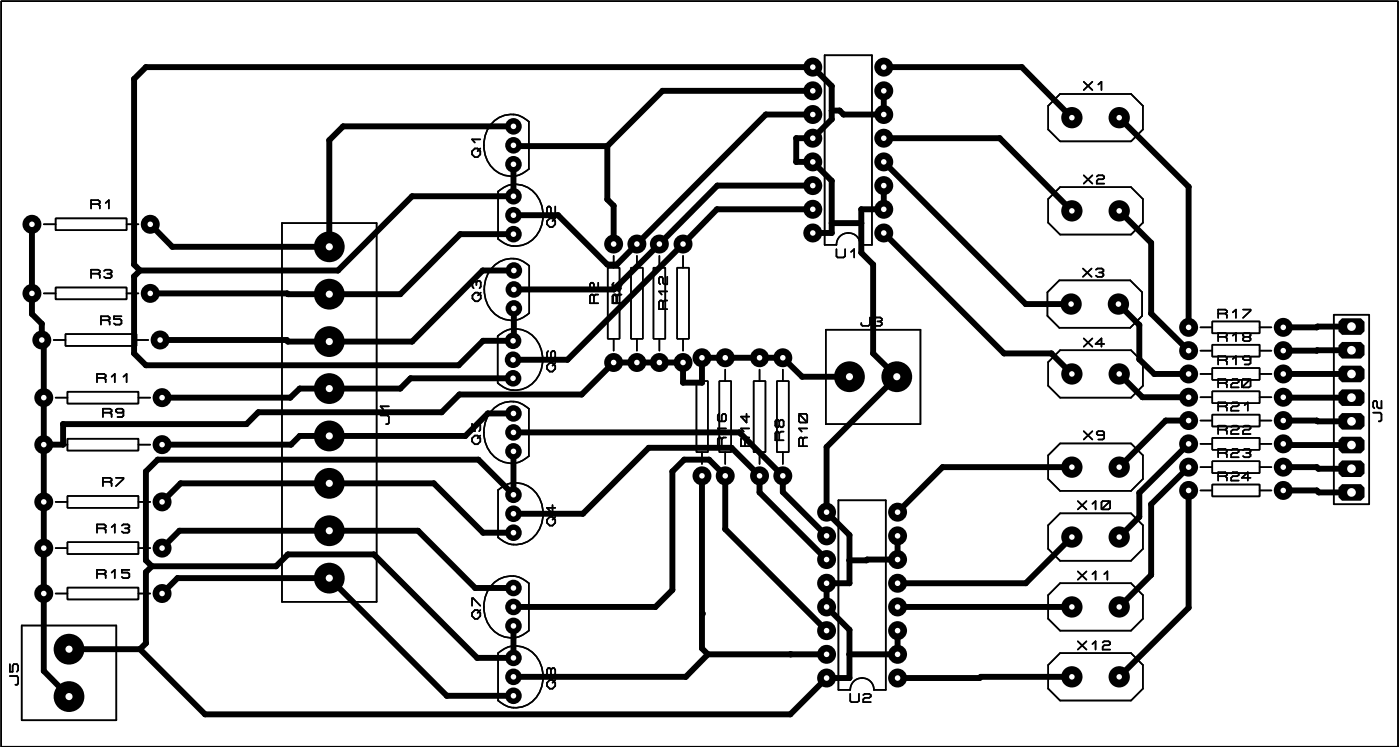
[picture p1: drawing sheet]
<svg xmlns="http://www.w3.org/2000/svg" width="150mm" height="80mm" viewBox="0 0 150 80" stroke-linecap="round" stroke-linejoin="round" font-family="sans-serif">
<g fill="#000">
<path d="M144.1 34.2h1.9l.3 .3v1l-.3 .3h-1.9l-.3-.3v-1z" fill-rule="evenodd"/>
<path d="M143.7 34.5l.4-.4h2l.4 .4v1l-.4 .4h-2l-.4-.4z" fill-rule="evenodd"/>
<path d="M143.7 37l.4-.3h2l.4 .3v1.1l-.4 .3h-2l-.4-.3z" fill-rule="evenodd"/>
<path d="M143.7 39.6l.4-.4h2l.4 .4v1l-.4 .4h-2l-.4-.4z" fill-rule="evenodd"/>
<path d="M143.7 42.1l.4-.4h2l.4 .4v1l-.4 .4h-2l-.4-.4z" fill-rule="evenodd"/>
<path d="M143.7 44.7l.4-.4h2l.4 .4v1l-.4 .4h-2l-.4-.4z" fill-rule="evenodd"/>
<path d="M143.7 47.2l.4-.4h2l.4 .4v1l-.4 .4h-2l-.4-.4z" fill-rule="evenodd"/>
<path d="M143.7 49.7l.4-.3h2l.4 .3v1.1l-.4 .3h-2l-.4-.3z" fill-rule="evenodd"/>
<path d="M143.7 52.3l.4-.4h2l.4 .4v1l-.4 .4h-2l-.4-.4z" fill-rule="evenodd"/>
<circle cx="14.4" cy="8.5" r=".3"/>
<circle cx="15.7" cy="7.2" r=".3"/>
<circle cx="35.3" cy="15" r=".3"/>
<circle cx="36.8" cy="13.5" r=".3"/>
<circle cx="55.1" cy="17.6" r=".89"/>
<circle cx="55.1" cy="15.6" r=".89"/>
<circle cx="55.1" cy="13.5" r=".89"/>
<circle cx="55.2" cy="15.7" r=".3"/>
<circle cx="65.2" cy="15.7" r=".3"/>
<circle cx="71.1" cy="9.7" r=".3"/>
<circle cx="77" cy="19.9" r=".3"/>
<circle cx="82.2" cy="12.3" r=".3"/>
<circle cx="85.5" cy="14.8" r=".3"/>
<circle cx="85.5" cy="17.4" r=".3"/>
<circle cx="87.2" cy="9.7" r="1.02"/>
<circle cx="87.2" cy="7.2" r="1.02"/>
<circle cx="87.2" cy="14.8" r="1.02"/>
<circle cx="87.2" cy="19.9" r="1.02"/>
<circle cx="87.2" cy="12.3" r="1.02"/>
<circle cx="87.2" cy="17.4" r="1.02"/>
<circle cx="89.3" cy="11.9" r=".3"/>
<circle cx="89.3" cy="19.4" r=".3"/>
<circle cx="89.3" cy="9.2" r=".3"/>
<circle cx="89.3" cy="12.8" r=".3"/>
<circle cx="90.1" cy="11.9" r=".3"/>
<circle cx="90.6" cy="12.3" r=".3"/>
<circle cx="94.9" cy="9.7" r="1.02"/>
<circle cx="94.9" cy="7.2" r="1.02"/>
<circle cx="94.9" cy="19.9" r="1.02"/>
<circle cx="94.9" cy="17.4" r="1.02"/>
<circle cx="94.9" cy="14.8" r="1.02"/>
<circle cx="94.9" cy="12.3" r="1.02"/>
<circle cx="107.3" cy="14.8" r=".3"/>
<circle cx="109.7" cy="7.2" r=".3"/>
<circle cx="115.1" cy="12.6" r="1.14"/>
<circle cx="120.1" cy="12.6" r="1.14"/>
<circle cx="3.4" cy="31.5" r="1.02"/>
<circle cx="3.4" cy="24" r="1.02"/>
<circle cx="3.4" cy="33.7" r=".3"/>
<circle cx="4.5" cy="36.4" r="1.02"/>
<circle cx="4.5" cy="34.7" r=".3"/>
<circle cx="4.7" cy="36.7" r=".3"/>
<circle cx="14.4" cy="37.9" r=".3"/>
<circle cx="14.4" cy="29.6" r=".3"/>
<circle cx="14.4" cy="28.4" r=".3"/>
<circle cx="15" cy="29" r=".3"/>
<circle cx="15.7" cy="39.2" r=".3"/>
<circle cx="16.1" cy="24" r="1.02"/>
<circle cx="16.1" cy="31.5" r="1.02"/>
<circle cx="17.2" cy="36.4" r="1.02"/>
<circle cx="18.5" cy="26.5" r=".3"/>
<circle cx="30.8" cy="36.4" r=".3"/>
<circle cx="30.8" cy="31.5" r=".3"/>
<circle cx="30.9" cy="36.6" r=".3"/>
<circle cx="30.9" cy="31.5" r=".3"/>
<circle cx="35.3" cy="31.5" r="1.65"/>
<circle cx="35.3" cy="26.5" r="1.65"/>
<circle cx="35.3" cy="36.6" r="1.65"/>
<circle cx="36.3" cy="29" r=".3"/>
<circle cx="43" cy="31.5" r=".3"/>
<circle cx="44.2" cy="21" r=".3"/>
<circle cx="44.2" cy="36.6" r=".3"/>
<circle cx="49.2" cy="39.2" r=".3"/>
<circle cx="49.4" cy="25.1" r=".3"/>
<circle cx="51.8" cy="29" r=".3"/>
<circle cx="51.9" cy="36.5" r=".3"/>
<circle cx="55.1" cy="36.5" r=".89"/>
<circle cx="55.1" cy="38.6" r=".89"/>
<circle cx="55.1" cy="21" r=".89"/>
<circle cx="55.1" cy="23.1" r=".89"/>
<circle cx="55.1" cy="25.1" r=".89"/>
<circle cx="55.2" cy="29" r=".89"/>
<circle cx="55.2" cy="33.1" r=".89"/>
<circle cx="55.2" cy="31" r=".89"/>
<circle cx="55.2" cy="36.4" r=".3"/>
<circle cx="59.9" cy="23.1" r=".3"/>
<circle cx="60.9" cy="38.6" r=".3"/>
<circle cx="65.2" cy="21.4" r=".3"/>
<circle cx="65.2" cy="28.4" r=".3"/>
<circle cx="65.9" cy="38.9" r="1.02"/>
<circle cx="65.9" cy="26.2" r="1.02"/>
<circle cx="65.9" cy="22.1" r=".3"/>
<circle cx="65.9" cy="31" r=".3"/>
<circle cx="66.2" cy="28.4" r=".3"/>
<circle cx="68.4" cy="26.2" r="1.02"/>
<circle cx="68.4" cy="38.9" r="1.02"/>
<circle cx="70.8" cy="38.9" r="1.02"/>
<circle cx="70.8" cy="26.2" r="1.02"/>
<circle cx="73.3" cy="38.9" r="1.02"/>
<circle cx="73.3" cy="26.2" r="1.02"/>
<circle cx="75.4" cy="38.4" r="1.02"/>
<circle cx="77" cy="22.4" r=".3"/>
<circle cx="77.9" cy="38.4" r="1.02"/>
<circle cx="81.5" cy="38.4" r="1.02"/>
<circle cx="84" cy="38.4" r="1.02"/>
<circle cx="87.2" cy="22.4" r="1.02"/>
<circle cx="87.2" cy="25" r="1.02"/>
<circle cx="89.3" cy="23.9" r=".3"/>
<circle cx="89.3" cy="25" r=".3"/>
<circle cx="92.5" cy="27.1" r=".3"/>
<circle cx="92.5" cy="23.9" r=".3"/>
<circle cx="92.5" cy="22.4" r=".3"/>
<circle cx="93.7" cy="28.4" r=".3"/>
<circle cx="93.7" cy="37.9" r=".3"/>
<circle cx="94.9" cy="25" r="1.02"/>
<circle cx="94.9" cy="22.4" r="1.02"/>
<circle cx="107.8" cy="37.9" r=".3"/>
<circle cx="110.1" cy="32.6" r=".3"/>
<circle cx="112.9" cy="37.9" r=".3"/>
<circle cx="115" cy="32.6" r="1.14"/>
<circle cx="115.1" cy="22.6" r="1.14"/>
<circle cx="120.1" cy="32.6" r="1.14"/>
<circle cx="120.1" cy="22.6" r="1.14"/>
<circle cx="122.3" cy="38.5" r=".3"/>
<circle cx="122.3" cy="34.8" r=".3"/>
<circle cx="123.6" cy="33.6" r=".3"/>
<circle cx="123.6" cy="26" r=".3"/>
<circle cx="127.6" cy="37.6" r="1.02"/>
<circle cx="127.6" cy="35.1" r="1.02"/>
<circle cx="127.6" cy="20" r=".3"/>
<circle cx="137.8" cy="35.1" r="1.02"/>
<circle cx="137.8" cy="37.6" r="1.02"/>
<circle cx="141.4" cy="37.6" r=".3"/>
<circle cx="141.4" cy="35.1" r=".3"/>
<circle cx="141.4" cy="37.5" r=".3"/>
<circle cx="141.4" cy="35" r=".3"/>
<circle cx="4.7" cy="58.8" r="1.02"/>
<circle cx="4.7" cy="47.7" r="1.02"/>
<circle cx="4.7" cy="53.8" r="1.02"/>
<circle cx="4.7" cy="42.6" r="1.02"/>
<circle cx="6.8" cy="47.7" r=".3"/>
<circle cx="6.8" cy="45.5" r=".3"/>
<circle cx="15.7" cy="50.5" r=".3"/>
<circle cx="16.9" cy="49.3" r=".3"/>
<circle cx="17.4" cy="53.8" r="1.02"/>
<circle cx="17.4" cy="58.8" r="1.02"/>
<circle cx="17.4" cy="47.7" r="1.02"/>
<circle cx="17.4" cy="42.6" r="1.02"/>
<circle cx="19.3" cy="56.9" r=".3"/>
<circle cx="19.4" cy="51.8" r=".3"/>
<circle cx="26.5" cy="45.5" r=".3"/>
<circle cx="27.7" cy="44.2" r=".3"/>
<circle cx="30.9" cy="59.4" r=".3"/>
<circle cx="31.2" cy="42.6" r=".3"/>
<circle cx="31.2" cy="47.7" r=".3"/>
<circle cx="32.2" cy="41.7" r=".3"/>
<circle cx="32.2" cy="46.7" r=".3"/>
<circle cx="35.3" cy="41.7" r="1.65"/>
<circle cx="35.3" cy="51.8" r="1.65"/>
<circle cx="35.3" cy="56.9" r="1.65"/>
<circle cx="35.3" cy="46.7" r="1.65"/>
<circle cx="40.1" cy="59.4" r=".3"/>
<circle cx="43" cy="41.7" r=".3"/>
<circle cx="44.1" cy="40.6" r=".3"/>
<circle cx="44.9" cy="56.9" r=".3"/>
<circle cx="46.6" cy="51.8" r=".3"/>
<circle cx="47.4" cy="44.2" r=".3"/>
<circle cx="49.3" cy="42.3" r=".3"/>
<circle cx="50" cy="46.7" r=".3"/>
<circle cx="51.4" cy="49.3" r=".3"/>
<circle cx="51.9" cy="57.1" r=".3"/>
<circle cx="52.4" cy="44.3" r=".3"/>
<circle cx="55.1" cy="40.6" r=".89"/>
<circle cx="55.1" cy="46.4" r=".89"/>
<circle cx="55.1" cy="53" r=".89"/>
<circle cx="55.1" cy="48.4" r=".89"/>
<circle cx="55.1" cy="57.1" r=".89"/>
<circle cx="55.1" cy="44.3" r=".89"/>
<circle cx="55.1" cy="55.1" r=".89"/>
<circle cx="62.4" cy="42.3" r=".3"/>
<circle cx="62.6" cy="55.1" r=".3"/>
<circle cx="69.6" cy="48" r=".3"/>
<circle cx="72.2" cy="50.5" r=".3"/>
<circle cx="73.3" cy="41" r=".3"/>
<circle cx="73.4" cy="49.3" r=".3"/>
<circle cx="75.4" cy="51" r="1.02"/>
<circle cx="75.4" cy="41" r=".3"/>
<circle cx="76.1" cy="49.3" r=".3"/>
<circle cx="77.9" cy="51" r="1.02"/>
<circle cx="77.9" cy="56.7" r=".3"/>
<circle cx="78.5" cy="48" r=".3"/>
<circle cx="79.4" cy="46.4" r=".3"/>
<circle cx="81.5" cy="51" r="1.02"/>
<circle cx="81.5" cy="52.8" r=".3"/>
<circle cx="84" cy="51" r="1.02"/>
<circle cx="84" cy="52.7" r=".3"/>
<circle cx="86.1" cy="40.4" r=".3"/>
<circle cx="88.7" cy="57.4" r="1.02"/>
<circle cx="88.7" cy="54.9" r="1.02"/>
<circle cx="88.7" cy="60" r="1.02"/>
<circle cx="88.7" cy="47.9" r=".3"/>
<circle cx="91.2" cy="40.4" r="1.65"/>
<circle cx="91.2" cy="57.4" r=".3"/>
<circle cx="93.1" cy="60" r=".3"/>
<circle cx="96.3" cy="40.4" r="1.65"/>
<circle cx="96.4" cy="57.4" r="1.02"/>
<circle cx="96.4" cy="54.9" r="1.02"/>
<circle cx="96.4" cy="60" r="1.02"/>
<circle cx="101.2" cy="50.1" r=".3"/>
<circle cx="115.1" cy="50.1" r="1.14"/>
<circle cx="115.1" cy="57.6" r="1.14"/>
<circle cx="115.1" cy="40.1" r="1.14"/>
<circle cx="120.1" cy="50.1" r="1.14"/>
<circle cx="120.1" cy="57.6" r="1.14"/>
<circle cx="120.1" cy="40.1" r="1.14"/>
<circle cx="122.3" cy="52.8" r=".3"/>
<circle cx="122.3" cy="55.4" r=".3"/>
<circle cx="122.6" cy="42.6" r=".3"/>
<circle cx="123.6" cy="54.1" r=".3"/>
<circle cx="123.9" cy="40.1" r=".3"/>
<circle cx="125.1" cy="45.1" r=".3"/>
<circle cx="127.6" cy="45.1" r="1.02"/>
<circle cx="127.6" cy="47.6" r="1.02"/>
<circle cx="127.6" cy="50.1" r="1.02"/>
<circle cx="127.6" cy="52.6" r="1.02"/>
<circle cx="127.6" cy="42.6" r="1.02"/>
<circle cx="127.6" cy="40.1" r="1.02"/>
<circle cx="137.8" cy="52.6" r="1.02"/>
<circle cx="137.8" cy="45.1" r="1.02"/>
<circle cx="137.8" cy="47.6" r="1.02"/>
<circle cx="137.8" cy="50.1" r="1.02"/>
<circle cx="137.8" cy="40.1" r="1.02"/>
<circle cx="137.8" cy="42.6" r="1.02"/>
<circle cx="137.8" cy="42.6" r=".3"/>
<circle cx="137.8" cy="47.7" r=".3"/>
<circle cx="141.4" cy="45.1" r=".3"/>
<circle cx="141.4" cy="52.6" r=".3"/>
<circle cx="141.4" cy="50.1" r=".3"/>
<circle cx="141.4" cy="45.2" r=".3"/>
<circle cx="141.5" cy="50.2" r=".3"/>
<circle cx="141.6" cy="52.8" r=".3"/>
<circle cx="4.7" cy="63.6" r="1.02"/>
<circle cx="4.7" cy="71.9" r=".3"/>
<circle cx="7.4" cy="69.6" r="1.65"/>
<circle cx="7.4" cy="74.7" r="1.65"/>
<circle cx="15" cy="69.6" r=".3"/>
<circle cx="15.7" cy="60.1" r=".3"/>
<circle cx="15.7" cy="61.3" r=".3"/>
<circle cx="15.7" cy="69" r=".3"/>
<circle cx="16.3" cy="60.7" r=".3"/>
<circle cx="17.4" cy="63.6" r="1.02"/>
<circle cx="19" cy="62" r=".3"/>
<circle cx="22" cy="76.6" r=".3"/>
<circle cx="29.6" cy="60.7" r=".3"/>
<circle cx="35.3" cy="62" r="1.65"/>
<circle cx="48" cy="74.6" r=".3"/>
<circle cx="51" cy="63" r=".3"/>
<circle cx="51.2" cy="70.5" r=".3"/>
<circle cx="55.1" cy="65.1" r=".89"/>
<circle cx="55.1" cy="63" r=".89"/>
<circle cx="55.1" cy="74.6" r=".89"/>
<circle cx="55.1" cy="67.1" r=".89"/>
<circle cx="55.1" cy="70.5" r=".89"/>
<circle cx="55.1" cy="72.6" r=".89"/>
<circle cx="70.4" cy="65.1" r=".3"/>
<circle cx="72.2" cy="63.2" r=".3"/>
<circle cx="73.6" cy="72.6" r=".3"/>
<circle cx="75.4" cy="69.5" r=".3"/>
<circle cx="75.4" cy="65.8" r=".3"/>
<circle cx="76" cy="70.1" r=".3"/>
<circle cx="84.8" cy="76.6" r=".3"/>
<circle cx="84.8" cy="70.1" r=".3"/>
<circle cx="88.7" cy="62.5" r="1.02"/>
<circle cx="88.7" cy="72.7" r="1.02"/>
<circle cx="88.7" cy="65.1" r="1.02"/>
<circle cx="88.7" cy="67.6" r="1.02"/>
<circle cx="88.7" cy="70.1" r="1.02"/>
<circle cx="91.2" cy="67.5" r=".3"/>
<circle cx="91.2" cy="60.1" r=".3"/>
<circle cx="91.2" cy="72.7" r=".3"/>
<circle cx="91.2" cy="70.1" r=".3"/>
<circle cx="91.2" cy="62.5" r=".3"/>
<circle cx="93" cy="60.1" r=".3"/>
<circle cx="96.4" cy="62.5" r="1.02"/>
<circle cx="96.4" cy="72.7" r="1.02"/>
<circle cx="96.4" cy="67.6" r="1.02"/>
<circle cx="96.4" cy="65.1" r="1.02"/>
<circle cx="96.4" cy="70.1" r="1.02"/>
<circle cx="105.2" cy="72.7" r=".3"/>
<circle cx="105.3" cy="72.6" r=".3"/>
<circle cx="110.1" cy="62.5" r=".3"/>
<circle cx="115.1" cy="65.1" r="1.14"/>
<circle cx="115.1" cy="72.6" r="1.14"/>
<circle cx="120.1" cy="72.6" r="1.14"/>
<circle cx="120.1" cy="65.1" r="1.14"/>
<circle cx="123.6" cy="61.6" r=".3"/>
<circle cx="127.6" cy="65.2" r=".3"/>
</g>
<g fill="none" stroke="#000" stroke-width=".17">
<path d="M.1 .1h150v80h-150zM50.7 16.2l.3-.3h.3l.3 .3v.4l-.3 .2h-.3l-.3-.2zM51.6 15.9l-.3 .3M51.6 14.9h-.9l.3 .4M52.9 13.1a2.72 2.72 0 0 1 3.9-.1v5.1a2.78 2.78 0 0 1-4.6-1.2 3.7 3.7 0 0 1 .7-3.8zM88.5 5.9h5.1v20.3h-1.3a1.27 1.27 0 0 0-1.2-1.2 1.27 1.27 0 0 0-1.3 1.2h-1.3zM113.8 10.1h7.6l1.3 1.2v2.6l-1.3 1.3h-7.6l-1.3-1.3v-2.6zM116.3 8.8l1 .9M116.3 18.8l1 .9M117.3 8.8l-1 .9M117.3 18.8l-1 .9M117.7 18.9l.2-.1h.5l.1 .1v.2l-.1 .1h-.5l-.2 .2v.3h.8"/>
<path d="M117.9 9.1l.3-.3v.9M4.7 24h1.3M4.7 31.5h1.3M5.8 36.4h1.2M6 23.4h7.6v1.3h-7.6zM6 30.8h7.6v1.3h-7.6zM7 35.8h7.6v1.3h-7.6zM9.8 21.9h.7M9.8 29.3h.7M10.5 21.9l.2-.1v-.2l-.2-.1h-.7v.9M10.5 29.3l.2-.1v-.2l-.2-.1h-.7v.9M10.5 21.9l.2 .2v.3"/>
<path d="M10.5 29.3l.2 .2v.3M10.8 34.3h.8M11.2 29l.1-.1h.5l.2 .1v.2l-.2 .1M11.3 21.8l.4-.3v.9M11.5 29.3h.3M11.6 34.3l.2-.1v-.2l-.2-.1h-.8v.9M11.6 34.3l.2 .2v.3M11.8 29.3l.2 .2v.2l-.2 .1h-.5l-.1-.1M13 33.9h-.8v.3h.7l.1 .1v.4l-.1 .1h-.5l-.2-.1M13.6 24h1.3M13.6 31.5h1.3M14.6 36.4h1.3"/>
<path d="M30.3 23.9h10.1v40.6h-10.1zM50.7 31.7l.3-.3h.3l.3 .3v.3l-.3 .3h-.3l-.3-.3zM51.1 30.3l-.1-.2h-.2l-.1 .2v.4l.1 .2M51.1 30.3l.2-.2h.2l.1 .2v.4l-.1 .2M51.1 30.3v.3M51.6 31.4l-.3 .3M52.9 28.6a2.7 2.7 0 0 1 3.9-.1v5.1a2.78 2.78 0 0 1-4.6-1.2 3.7 3.7 0 0 1 .7-3.8zM53.4 36a2.78 2.78 0 0 1 4.6 1.2 3.2 3.2 0 0 1-2.9 4.6 2.58 2.58 0 0 1-1.7-.7zM53.5 20.5a2.77 2.77 0 0 1 4.5 1.2 3.4 3.4 0 0 1-2.2 4.6 2.62 2.62 0 0 1-2.3-.7zM58.7 23.7l.3-.3h.3l.3 .3v.3l-.3 .3h-.3l-.3-.3zM58.7 39.2l.3-.3h.3l.3 .3v.3l-.3 .3h-.3l-.3-.3zM58.8 37.6l-.1 .2v.5l.1 .1h.7l.1-.1v-.5l-.1-.2h-.2l-.2 .2v.6"/>
<path d="M59.6 22.1v.8h-.3l-.2-.1v-.5l-.1-.2h-.2l-.1 .2v.5l.1 .1M59.6 23.4l-.3 .3M59.6 38.9l-.3 .3M63.8 31.7l-.2-.1h-.1l-.2 .1v.8h.9M63.8 31.7v.8M64.2 30.3v.8h-.3l-.1-.2v-.4l-.2-.2h-.1l-.2 .2v.4l.2 .2M64.2 31.6h-.3l-.1 .1M65.2 28.7h1.3v7.6h-1.3zM65.9 27.4v1.3M65.9 36.3v1.3M65.9 30.3l-.2 .2v.4l.2 .2h.6l.1-.2v-.4l-.1-.2h-.2l-.1 .2v.6M66 31.6l-.2 .1v.8"/>
<path d="M66 31.6l.2 .1M66.2 31.7v.8M66.3 31.7l-.2-.1h-.2l-.2 .1v.8h1M66.3 31.7v.8M66.4 31.6l-.1 .1M66.4 30.3v.9l-.6-.6h.9M66.7 31.6h-.4l-.1 .1M67.7 28.7h1.3v7.6h-1.3zM68.4 27.4v1.3M68.4 36.3v1.3M70.1 28.7h1.3v7.6h-1.3zM70.8 27.4v1.3"/>
<path d="M70.8 36.3v1.3M71.2 32.4l-.2-.2h-.1l-.2 .2v.7h.9M71.2 32.4v.7M71.6 29.7v.8h-.3l-.1-.2v-.5l-.2-.1h-.1l-.2 .1v.5l.2 .2M71.6 32.2h-.3l-.1 .2M71.6 31.2h-.9l.3 .4M72.7 28.7h1.3v7.6h-1.3zM73.3 27.4v1.3M73.3 36.3v1.3M75.4 39.6v1.3M77.9 39.6v1.3M81.5 39.6v1.3"/>
<path d="M84 39.6v1.3M88.6 35.3h10.2v10.2h-10.2zM89.8 26.7v.8l.1 .1h.7l.1-.1v-.8M91.4 27l.3-.3v.9M93.4 34v.8l-.2 .1h-.6l-.1-.1v-.2M93.9 34.2l.1-.2h.5l.2 .2v.1l-.2 .2M94.2 34.5h.3M94.5 34.5l.2 .1v.2l-.2 .1h-.5l-.1-.1M112.5 21.3l1.3-1.2h7.6l1.3 1.2v2.6l-1.3 1.2h-7.6l-1.3-1.2zM112.5 38.8l1.3-1.3h7.6l1.3 1.3v2.6l-1.3 1.2h-7.6l-1.3-1.2zM113.7 30.1h7.6l1.3 1.2v2.6l-1.3 1.2h-7.6l-1.3-1.2v-2.6zM116.2 28.8l1 .9"/>
<path d="M116.3 36.3l1 .9M117.2 28.8l-1 .9M117.3 36.3l-1 .9M117.6 28.9l.2-.1h.5l.1 .1v.2l-.1 .1M118 29.2h.3M118.3 29.2l.1 .2v.1l-.1 .2h-.5l-.2-.2M118.5 36.9h-.9l.6-.6v.9M128.9 35.1h1.2M128.9 37.6h1.2M130.1 34.5h5.1v1.2h-5.1zM130.1 37h5.1v1.2h-5.1zM130.1 39.5h5.1v1.2h-5.1z"/>
<path d="M130.8 33.6h.7M130.8 36.1h.7M130.8 38.6h.7M131.5 33.6l.2-.1v-.2l-.2-.1h-.7v.9M131.5 36.1l.2-.1v-.2l-.2-.1h-.7v.9M131.5 38.6l.2-.1v-.2l-.2-.1h-.7v.9M131.5 33.6l.2 .2v.3M131.5 36.1l.2 .2v.3M131.5 38.6l.2 .2v.3M132.3 33.5l.4-.3v.9M132.3 36l.4-.3v.9M132.3 38.5l.4-.3v.9"/>
<path d="M133.4 33.2h.8v.1l-.8 .8M133.6 36.1l-.2-.1v-.2l.2-.1h.5l.1 .1v.2l-.1 .1M133.6 36.1l-.2 .2v.1l.2 .2h.5l.1-.2v-.1l-.1-.2M133.6 36.1h.5M134.2 38.5l-.1 .1h-.5l-.2-.1v-.2l.2-.1h.5l.1 .1v.6l-.1 .2h-.5M135.2 35.1h1.3M135.2 37.6h1.3M143.2 33.7h3.8v20.4h-3.8zM6 42.6h1.2M6 53.8h1.2M6 47.7h1.2M6 58.8h1.2"/>
<path d="M7.2 53.2h7.7v1.2h-7.7zM7.2 47h7.7v1.3h-7.7zM7.2 42h7.7v1.3h-7.7zM7.2 58.1h7.7v1.3h-7.7zM10.4 40.5h.8M10.4 56.6h.8M11 44.2h.8M11 51.6h.8M11.2 40.5l.1-.1v-.2l-.1-.1h-.8v.9M11.2 56.6l.1-.1v-.2l-.1-.1h-.8v.9M11.2 40.5l.1 .2v.3M11.2 56.6l.1 .2v.3"/>
<path d="M11.8 51.6l.2-.1v-.1l-.2-.2h-.8v.9M11.8 44.2l.2-.1v-.2l-.2-.1h-.8v.9M11.8 44.2l.2 .2v.3M11.8 51.6l.2 .2v.3M12 40.4l.3-.3v.9M12 56.5l.3-.3v.9M12.4 51.2h.9v.2l-.9 .7M13.1 56.3l.2-.1h.4l.2 .1v.2l-.2 .1M13.3 44.1l-.2 .1h-.5l-.2-.1v-.2l.2-.1h.5l.2 .1v.7l-.2 .1h-.5M13.3 40.4l.3-.3v.9M13.4 56.6h.3M13.7 56.6l.2 .2v.2l-.2 .1h-.4l-.2-.1"/>
<path d="M14.9 42.6h1.2M14.9 53.8h1.2M14.9 47.7h1.2M14.9 58.8h1.2M40.9 44.5h.7l.1 .2v.6l-.1 .2h-.2M41.7 43.6h-.8l.2 .3M50.7 45.4v.8h.3v-.6l.1-.2h.3l.2 .2v.5l-.2 .1M51 46.7h.3l.3 .3v.3l-.3 .3h-.3l-.3-.3v-.3zM51.6 46.7l-.3 .3M52.9 43.9a2.72 2.72 0 0 1 3.9-.1v5.1a2.77 2.77 0 0 1-4.6-1.2 3.7 3.7 0 0 1 .7-3.8zM53.5 52.5a2.78 2.78 0 0 1 4.5 1.2 3.4 3.4 0 0 1-2.2 4.7 2.61 2.61 0 0 1-2.3-.8zM58.7 55.7l.3-.3h.3l.3 .3v.3l-.3 .3h-.3l-.3-.3z"/>
<path d="M59.3 54.1v1l-.6-.7h.9M59.6 55.4l-.3 .3M74.8 40.9h1.2v7.6h-1.2zM75.4 48.5v1.2M77.2 44.4l-.2 .1v.5l.2 .2h.6l.1-.2v-.5l-.1-.1h-.2l-.1 .1v.7M77.2 40.9h1.3v7.6h-1.3zM77.5 47.1l-.2-.2h-.1l-.2 .2v.7h.9M77.5 47.1v.7M77.9 48.5v1.2M77.9 46.9h-.3l-.1 .2M77.9 45.9h-.9l.3 .4M80 47.1l-.2-.2h-.1l-.2 .2v.7h.9"/>
<path d="M80 47.1v.7M80.1 44.4v.9l-.6-.6h.9M80.4 46.9h-.3l-.1 .2M80.4 45.9h-.9l.3 .4M80.9 40.9h1.3v7.6h-1.3zM81.5 48.5v1.2M83.4 40.9h1.3v7.6h-1.3zM83.7 46.4l-.2-.1h-.1l-.2 .1v.8h.9M83.7 45.2l-.2-.2h-.1l-.2 .2v.4l.2 .2h.1l.2-.2M83.7 45.2v.4M83.7 46.4v.8M83.7 45.2l.1-.2h.2l.1 .2v.4l-.1 .2h-.2l-.1-.2"/>
<path d="M84 48.5v1.2M84.1 46.3h-.3l-.1 .1M85.8 44.4l.9 .9M85.9 44.4h.6l.2 .1v.7l-.2 .1h-.6l-.1-.1v-.7zM86.2 47.1l-.1-.2h-.2l-.1 .2v.7h.9M86.2 47.1v.7M86.7 46.9h-.3l-.2 .2M86.7 45.9h-.9l.3 .4M90 53.6h5.1v20.4h-1.3a1.27 1.27 0 0 0-1.3-1.3 1.27 1.27 0 0 0-1.2 1.3h-1.3zM112.5 48.8l1.3-1.3h7.6l1.3 1.3v2.6l-1.3 1.2h-7.6l-1.3-1.2zM112.5 56.3l1.3-1.3h7.6l1.3 1.3v2.5l-1.3 1.3h-7.6l-1.3-1.3zM115.7 53.7l.9 .9"/>
<path d="M116.3 46.2l1 .9M116.6 53.7l-.9 .9M117.3 46.2l-1 .9M117.3 54l.3-.3v.9M118.4 53.7h.6l.2 .1v.7l-.2 .1h-.6l-.2-.1v-.7zM118.5 46.5l-.1 .2h-.5l-.2-.2v-.1l.2-.2h.5l.1 .2v.6l-.1 .1h-.5M119.2 53.7l-1 .9M128.9 40.1h1.2M128.9 42.6h1.2M128.9 45.1h1.2M128.9 47.6h1.2M128.9 50.1h1.2"/>
<path d="M128.9 52.6h1.2M130.1 42h5.1v1.2h-5.1zM130.1 44.4h5.1v1.3h-5.1zM130.1 46.9h5.1v1.3h-5.1zM130.1 49.4h5.1v1.3h-5.1zM130.1 51.9h5.1v1.3h-5.1zM130.8 41.1h.7M130.8 43.6h.7M130.8 46.1h.7M130.8 48.6h.7M130.8 51.1h.7M131.5 41.1l.2-.2v-.1l-.2-.2h-.7v.9"/>
<path d="M131.5 43.6l.2-.2v-.1l-.2-.2h-.7v.9M131.5 46.1l.2-.2v-.1l-.2-.2h-.7v.9M131.5 48.6l.2-.2v-.1l-.2-.2h-.7v.9M131.5 51.1l.2-.2v-.1l-.2-.2h-.7v.9M131.5 41.1l.2 .1v.3M131.5 43.6l.2 .1v.3M131.5 46.1l.2 .1v.3M131.5 48.6l.2 .1v.3M131.5 51.1l.2 .1v.3M132.2 40.8l.1-.2h.5l.2 .2v.1l-.2 .2h-.5l-.1 .1v.3h.8M132.2 43.3l.1-.2h.5l.2 .2v.1l-.2 .2h-.5l-.1 .1v.3h.8M132.2 45.8l.1-.2h.5l.2 .2v.1l-.2 .2h-.5l-.1 .1v.3h.8"/>
<path d="M132.2 48.3l.1-.2h.5l.2 .2v.1l-.2 .2h-.5l-.1 .1v.3h.8M132.2 50.8l.1-.2h.5l.2 .2v.1l-.2 .2h-.5l-.1 .1v.3h.8M133.4 40.6h.7l.1 .2v.6l-.1 .1h-.7l-.1-.1v-.6zM133.4 45.8l.2-.2h.5l.1 .2v.1l-.1 .2h-.5l-.2 .1v.3h.8M133.4 48.3l.2-.2h.5l.1 .2v.1l-.1 .2M133.6 43.4l.3-.3v.9M133.8 48.6h.3M134.1 48.6l.1 .1v.2l-.1 .1h-.5l-.2-.1M134.2 40.6l-.9 .9M134.2 51.2h-.9l.6-.6v.9M135.2 40.1h1.3M135.2 42.6h1.3"/>
<path d="M135.2 45.1h1.3M135.2 47.6h1.3M135.2 50.1h1.3M135.2 52.6h1.3M147.4 44.2h.8l.1 .2v.6l-.1 .2h-.2M148.3 43v.8h-.3l-.2-.2v-.5l-.1-.1h-.2l-.1 .1v.5l.1 .2M1.1 72.5h.7l.1 .1v.7l-.1 .1h-.1M1.1 71.2v.8h.3v-.6l.1-.2h.3l.1 .2v.4l-.1 .2M2.3 67.1h10.2v10.1h-10.2zM6 63.6h1.2M7.2 63h7.7v1.3h-7.7zM10.4 61.5h.8"/>
<path d="M11.2 61.5l.1-.1v-.2l-.1-.1h-.8v.9M11.2 61.5l.1 .2v.3M12 61.4l.3-.3v.9M13.9 61.1h-.8v.3h.6l.2 .1v.3l-.2 .2h-.4l-.2-.2M14.9 63.6h1.2M50.7 64.9v-.8h.1l.8 .8M51 65.4h.3l.3 .3v.3l-.3 .3h-.3l-.3-.3v-.3zM51.6 65.4l-.3 .3M52.9 62.6a2.72 2.72 0 0 1 3.9-.1v5.1a2.78 2.78 0 0 1-4.6-1.2 3.7 3.7 0 0 1 .7-3.8zM53.5 70a2.77 2.77 0 0 1 4.5 1.2 3.4 3.4 0 0 1-2.2 4.6 2.62 2.62 0 0 1-2.3-.7zM59 72.9h.3l.3 .3v.3l-.3 .3h-.3l-.3-.3v-.3zM59.1 71.8l-.1-.2h-.2l-.1 .2v.5l.1 .1h.2l.1-.1"/>
<path d="M59.1 71.8l.2-.2h.2l.1 .2v.5l-.1 .1h-.2l-.2-.1M59.1 71.8v.5M59.6 72.9l-.3 .3M91.3 74.4v.7l.1 .2h.6l.2-.2v-.7M92.7 74.5l.1-.1h.5l.2 .1v.2l-.2 .1h-.5l-.1 .2v.3h.8M112.5 63.8l1.3-1.3h7.6l1.3 1.3v2.5l-1.3 1.3h-7.6l-1.3-1.3zM112.5 71.3l1.3-1.3h7.6l1.3 1.3v2.5l-1.3 1.3h-7.6l-1.3-1.3zM115.7 61.3l.9 .8M115.7 68.7l.9 .9M116.6 61.3l-.9 .8M116.6 68.7l-.9 .9M117.3 61.6l.3-.3v.8"/>
<path d="M117.3 69l.3-.3v.9M118.4 68.9l.1-.2h.5l.2 .2v.1l-.2 .2h-.5l-.1 .1v.3h.8M118.5 61.6l.4-.3v.8"/>
</g>
<g fill="none" stroke="#000" stroke-width=".63">
<path d="M55.1 13.5h-18.3l-1.5 1.5v11.5h-16.8l-2.4-2.5M55.1 17.6v3.4h-10.9l-7.9 8h-21.3M55.1 15.6l.1 .1h10M65.2 15.7v5.7l.7 .7v4.1M87.2 12.3h-5l-16 16.1h-1l-5.3-5.3h-4.8M87.2 9.7h-16.1l-5.9 6M87.2 19.9h-10.2l-11.1 11.1h-10.7M94.9 7.2h14.8l5.4 5.4M94.9 19.9v2.5h-2.4v4.7l1.2 1.3v9.5l2.6 2.5-7.6 7.5v7l2.5 2.5v5.1h-2.5v2.6l2.5 2.4v5.2h-2.5l-3.9 3.9h-62.8l-7-7M94.9 9.7v2.6h-4.3l-.5-.4h-.8M94.9 14.8h12.4l7.8 7.8M94.9 17.4l15.2 15.2h4.9"/>
<path d="M120.1 12.6l7.5 7.4v15.1M3.4 24v9.7l1.1 1v1.7l.2 .3v35.2l2.7 2.8M15 29l-.6 .6v8.3l1.3 1.3h33.5l2.7-2.7h3.2l.1-.1v-3.3M55.1 25.1h-5.7l-6.4 6.4h-26.9M55.2 29h-3.4l-7.6 7.6h-13.3l-.1-.2h-13.6M87.2 25h2.1v-5.6l-2.1-2h-1.7v-2.6h1.7l2.1-2v-3.6l-2.1-2h-71.5l-1.3 1.3v19.9l.6 .6M87.2 22.4h-10.2l-16.1 16.2h-5.8M89.3 23.9h3.2M94.9 25l12.9 12.9h5.1l2.2 2.2M120.1 32.6l2.2 2.2v3.7l1.6 1.6h3.7M120.1 22.6l3.5 3.4v7.6l4 4M145.1 35l-7.3 .1"/>
<path d="M145.1 37.5l-7.3 .1M17.4 53.8l2-2h27.2l5.3 5.3h3.2M17.4 58.8l1.9-1.9h25.6l6.1 6.1h4.1M55.1 40.6h-11l-1.1 1.1h-10.8l-1 .9h-13.8M55.1 44.3h-2.7l-2.4 2.4h-17.8l-1 1h-13.8M55.1 48.4v4.6l-3.7-3.7h-34.5l-1.2 1.2v9.6l.6 .6M55.1 46.4h24.3l4.6 4.6v1.7l4.7 4.7M55.1 55.1h7.5l7-7.1h8.9l3 3v1.8l7.2 7.2M75.4 51v18.5l.6 .6M91.2 40.4h-5.1l-2.1-2h-8.6v2.6h-2.1v-2.1h-7.4l-3.5 3.4h-13.1l-1.9 1.9h-19.7l-1.2 1.3h-19.7v2.2h-2.1M96.4 57.4v2.6l-5.2 .1M115.1 50.1h-13.9l-4.8 4.8"/>
<path d="M115.1 57.6l-5 4.9h-13.7M120.1 40.1l2.5 2.5h5M127.6 45.1h-2.5l-5 5M127.6 52.6v12.6l-7.5 7.4M127.6 50.1l-4 4v7.5l-3.5 3.5M127.6 47.6l-5.3 5.2v2.6l-2.2 2.2M137.8 40.1h7.3M137.8 42.6h7.3M137.8 45.1l7.3 .1M137.8 47.6v.1h7.3M137.8 50.1h3.6l.1 .1h3.6M137.8 52.6h3.6l.2 .2h3.5"/>
<path d="M7.4 69.6h7.6M16.3 60.7l-.6 .6v7.7l-.7 .6M16.3 60.7h13.3l1.3-1.3h9.2l11.1 11.1h3.9v-3.4M17.4 63.6l1.6-1.6h16.3l12.7 12.6h7.1M55.1 65.1h15.3l1.8-1.9v-12.7l1.2-1.2h2.7l1.8 1.7v5.7l10.8 10.9M76 70.1h12.7M76 70.1l-2.4 2.5h-18.5M96.4 67.6v2.5h-5.2M96.4 65.1h18.7M115.1 72.6h-9.8l-.1 .1h-8.8"/>
</g>
<g fill="#000">
<circle cx="75.4" cy="65.8" r=".32"/>
<circle cx="84.8" cy="70.1" r=".32"/>
</g>
<circle cx="145.1" cy="35" r=".47" fill="#fff"/>
<path d="M144.1 36.8h1.9l.3 .3v.9l-.3 .3h-1.9l-.3-.3v-.9z" fill-rule="evenodd" fill="#000"/>
<circle cx="145.1" cy="37.5" r=".47" fill="#fff"/>
<path d="M144.1 39.3h1.9l.3 .3v1l-.3 .3h-1.9l-.3-.3v-1z" fill-rule="evenodd" fill="#000"/>
<circle cx="145.1" cy="40.1" r=".47" fill="#fff"/>
<path d="M144.1 41.9h1.9l.3 .3v.9l-.3 .3h-1.9l-.3-.3v-.9z" fill-rule="evenodd" fill="#000"/>
<circle cx="145.1" cy="42.6" r=".47" fill="#fff"/>
<path d="M144.1 44.4h1.9l.3 .3v.9l-.3 .3h-1.9l-.3-.3v-.9z" fill-rule="evenodd" fill="#000"/>
<circle cx="145.1" cy="45.2" r=".47" fill="#fff"/>
<path d="M144.1 46.9h1.9l.3 .3v1l-.3 .3h-1.9l-.3-.3v-1z" fill-rule="evenodd" fill="#000"/>
<circle cx="145.1" cy="47.7" r=".47" fill="#fff"/>
<path d="M144.1 49.5h1.9l.3 .3v.9l-.3 .3h-1.9l-.3-.3v-.9z" fill-rule="evenodd" fill="#000"/>
<circle cx="145.1" cy="50.2" r=".47" fill="#fff"/>
<path d="M144.1 52h1.9l.3 .3v1l-.3 .3h-1.9l-.3-.3v-1z" fill-rule="evenodd" fill="#000"/>
<circle cx="145.1" cy="52.8" r=".47" fill="#fff"/>
<circle cx="127.6" cy="35.1" r=".89" fill="#000"/>
<circle cx="127.6" cy="35.1" r=".3" fill="#fff"/>
<circle cx="137.8" cy="35.1" r=".89" fill="#000"/>
<circle cx="137.8" cy="35.1" r=".3" fill="#fff"/>
<circle cx="127.6" cy="37.6" r=".89" fill="#000"/>
<circle cx="127.6" cy="37.6" r=".3" fill="#fff"/>
<circle cx="137.8" cy="37.6" r=".89" fill="#000"/>
<circle cx="137.8" cy="37.6" r=".3" fill="#fff"/>
<circle cx="127.6" cy="40.1" r=".89" fill="#000"/>
<circle cx="127.6" cy="40.1" r=".3" fill="#fff"/>
<circle cx="137.8" cy="40.1" r=".89" fill="#000"/>
<circle cx="137.8" cy="40.1" r=".3" fill="#fff"/>
<circle cx="127.6" cy="42.6" r=".89" fill="#000"/>
<circle cx="127.6" cy="42.6" r=".3" fill="#fff"/>
<circle cx="137.8" cy="42.6" r=".89" fill="#000"/>
<circle cx="137.8" cy="42.6" r=".3" fill="#fff"/>
<circle cx="127.6" cy="45.1" r=".89" fill="#000"/>
<circle cx="127.6" cy="45.1" r=".3" fill="#fff"/>
<circle cx="137.8" cy="45.1" r=".89" fill="#000"/>
<circle cx="137.8" cy="45.1" r=".3" fill="#fff"/>
<circle cx="127.6" cy="47.6" r=".89" fill="#000"/>
<circle cx="127.6" cy="47.6" r=".3" fill="#fff"/>
<circle cx="137.8" cy="47.6" r=".89" fill="#000"/>
<circle cx="137.8" cy="47.6" r=".3" fill="#fff"/>
<circle cx="127.6" cy="50.1" r=".89" fill="#000"/>
<circle cx="127.6" cy="50.1" r=".3" fill="#fff"/>
<circle cx="137.8" cy="50.1" r=".89" fill="#000"/>
<circle cx="137.8" cy="50.1" r=".3" fill="#fff"/>
<circle cx="127.6" cy="52.6" r=".89" fill="#000"/>
<circle cx="127.6" cy="52.6" r=".3" fill="#fff"/>
<circle cx="137.8" cy="52.6" r=".89" fill="#000"/>
<circle cx="137.8" cy="52.6" r=".3" fill="#fff"/>
<circle cx="115.1" cy="12.6" r="1.02" fill="#000"/>
<circle cx="115.1" cy="12.6" r=".3" fill="#fff"/>
<circle cx="120.1" cy="12.6" r="1.02" fill="#000"/>
<circle cx="120.1" cy="12.6" r=".3" fill="#fff"/>
<circle cx="115.1" cy="22.6" r="1.02" fill="#000"/>
<circle cx="115.1" cy="22.6" r=".3" fill="#fff"/>
<circle cx="120.1" cy="22.6" r="1.02" fill="#000"/>
<circle cx="120.1" cy="22.6" r=".3" fill="#fff"/>
<circle cx="115" cy="32.6" r="1.02" fill="#000"/>
<circle cx="115" cy="32.6" r=".3" fill="#fff"/>
<circle cx="120.1" cy="32.6" r="1.02" fill="#000"/>
<circle cx="120.1" cy="32.6" r=".3" fill="#fff"/>
<circle cx="115.1" cy="40.1" r="1.02" fill="#000"/>
<circle cx="115.1" cy="40.1" r=".3" fill="#fff"/>
<circle cx="120.1" cy="40.1" r="1.02" fill="#000"/>
<circle cx="120.1" cy="40.1" r=".3" fill="#fff"/>
<circle cx="115.1" cy="50.1" r="1.02" fill="#000"/>
<circle cx="115.1" cy="50.1" r=".3" fill="#fff"/>
<circle cx="120.1" cy="50.1" r="1.02" fill="#000"/>
<circle cx="120.1" cy="50.1" r=".3" fill="#fff"/>
<circle cx="115.1" cy="57.6" r="1.02" fill="#000"/>
<circle cx="115.1" cy="57.6" r=".3" fill="#fff"/>
<circle cx="120.1" cy="57.6" r="1.02" fill="#000"/>
<circle cx="120.1" cy="57.6" r=".3" fill="#fff"/>
<circle cx="115.1" cy="65.1" r="1.02" fill="#000"/>
<circle cx="115.1" cy="65.1" r=".3" fill="#fff"/>
<circle cx="120.1" cy="65.1" r="1.02" fill="#000"/>
<circle cx="120.1" cy="65.1" r=".3" fill="#fff"/>
<circle cx="115.1" cy="72.6" r="1.02" fill="#000"/>
<circle cx="115.1" cy="72.6" r=".3" fill="#fff"/>
<circle cx="120.1" cy="72.6" r="1.02" fill="#000"/>
<circle cx="120.1" cy="72.6" r=".3" fill="#fff"/>
<circle cx="94.9" cy="25" r=".89" fill="#000"/>
<circle cx="94.9" cy="25" r=".3" fill="#fff"/>
<circle cx="94.9" cy="22.4" r=".89" fill="#000"/>
<circle cx="94.9" cy="22.4" r=".3" fill="#fff"/>
<circle cx="94.9" cy="19.9" r=".89" fill="#000"/>
<circle cx="94.9" cy="19.9" r=".3" fill="#fff"/>
<circle cx="94.9" cy="17.4" r=".89" fill="#000"/>
<circle cx="94.9" cy="17.4" r=".3" fill="#fff"/>
<circle cx="94.9" cy="14.8" r=".89" fill="#000"/>
<circle cx="94.9" cy="14.8" r=".3" fill="#fff"/>
<circle cx="94.9" cy="12.3" r=".89" fill="#000"/>
<circle cx="94.9" cy="12.3" r=".3" fill="#fff"/>
<circle cx="94.9" cy="9.7" r=".89" fill="#000"/>
<circle cx="94.9" cy="9.7" r=".3" fill="#fff"/>
<circle cx="94.9" cy="7.2" r=".89" fill="#000"/>
<circle cx="94.9" cy="7.2" r=".3" fill="#fff"/>
<circle cx="87.2" cy="7.2" r=".89" fill="#000"/>
<circle cx="87.2" cy="7.2" r=".3" fill="#fff"/>
<circle cx="87.2" cy="9.7" r=".89" fill="#000"/>
<circle cx="87.2" cy="9.7" r=".3" fill="#fff"/>
<circle cx="87.2" cy="12.3" r=".89" fill="#000"/>
<circle cx="87.2" cy="12.3" r=".3" fill="#fff"/>
<circle cx="87.2" cy="14.8" r=".89" fill="#000"/>
<circle cx="87.2" cy="14.8" r=".3" fill="#fff"/>
<circle cx="87.2" cy="17.4" r=".89" fill="#000"/>
<circle cx="87.2" cy="17.4" r=".3" fill="#fff"/>
<circle cx="87.2" cy="19.9" r=".89" fill="#000"/>
<circle cx="87.2" cy="19.9" r=".3" fill="#fff"/>
<circle cx="87.2" cy="22.4" r=".89" fill="#000"/>
<circle cx="87.2" cy="22.4" r=".3" fill="#fff"/>
<circle cx="87.2" cy="25" r=".89" fill="#000"/>
<circle cx="87.2" cy="25" r=".3" fill="#fff"/>
<circle cx="96.4" cy="72.7" r=".89" fill="#000"/>
<circle cx="96.4" cy="72.7" r=".3" fill="#fff"/>
<circle cx="96.4" cy="70.1" r=".89" fill="#000"/>
<circle cx="96.4" cy="70.1" r=".3" fill="#fff"/>
<circle cx="96.4" cy="67.6" r=".89" fill="#000"/>
<circle cx="96.4" cy="67.6" r=".3" fill="#fff"/>
<circle cx="96.4" cy="65.1" r=".89" fill="#000"/>
<circle cx="96.4" cy="65.1" r=".3" fill="#fff"/>
<circle cx="96.4" cy="62.5" r=".89" fill="#000"/>
<circle cx="96.4" cy="62.5" r=".3" fill="#fff"/>
<circle cx="96.4" cy="60" r=".89" fill="#000"/>
<circle cx="96.4" cy="60" r=".3" fill="#fff"/>
<circle cx="96.4" cy="57.4" r=".89" fill="#000"/>
<circle cx="96.4" cy="57.4" r=".3" fill="#fff"/>
<circle cx="96.4" cy="54.9" r=".89" fill="#000"/>
<circle cx="96.4" cy="54.9" r=".3" fill="#fff"/>
<circle cx="88.7" cy="54.9" r=".89" fill="#000"/>
<circle cx="88.7" cy="54.9" r=".3" fill="#fff"/>
<circle cx="88.7" cy="57.4" r=".89" fill="#000"/>
<circle cx="88.7" cy="57.4" r=".3" fill="#fff"/>
<circle cx="88.7" cy="60" r=".89" fill="#000"/>
<circle cx="88.7" cy="60" r=".3" fill="#fff"/>
<circle cx="88.7" cy="62.5" r=".89" fill="#000"/>
<circle cx="88.7" cy="62.5" r=".3" fill="#fff"/>
<circle cx="88.7" cy="65.1" r=".89" fill="#000"/>
<circle cx="88.7" cy="65.1" r=".3" fill="#fff"/>
<circle cx="88.7" cy="67.6" r=".89" fill="#000"/>
<circle cx="88.7" cy="67.6" r=".3" fill="#fff"/>
<circle cx="88.7" cy="70.1" r=".89" fill="#000"/>
<circle cx="88.7" cy="70.1" r=".3" fill="#fff"/>
<circle cx="88.7" cy="72.7" r=".89" fill="#000"/>
<circle cx="88.7" cy="72.7" r=".3" fill="#fff"/>
<circle cx="55.1" cy="17.6" r=".76" fill="#000"/>
<circle cx="55.1" cy="17.6" r=".3" fill="#fff"/>
<circle cx="55.1" cy="15.6" r=".76" fill="#000"/>
<circle cx="55.1" cy="15.6" r=".3" fill="#fff"/>
<circle cx="55.1" cy="13.5" r=".76" fill="#000"/>
<circle cx="55.1" cy="13.5" r=".3" fill="#fff"/>
<circle cx="55.1" cy="21" r=".76" fill="#000"/>
<circle cx="55.1" cy="21" r=".3" fill="#fff"/>
<circle cx="55.1" cy="23.1" r=".76" fill="#000"/>
<circle cx="55.1" cy="23.1" r=".3" fill="#fff"/>
<circle cx="55.1" cy="25.1" r=".76" fill="#000"/>
<circle cx="55.1" cy="25.1" r=".3" fill="#fff"/>
<circle cx="55.2" cy="33.1" r=".76" fill="#000"/>
<circle cx="55.2" cy="33.1" r=".3" fill="#fff"/>
<circle cx="55.2" cy="31" r=".76" fill="#000"/>
<circle cx="55.2" cy="31" r=".3" fill="#fff"/>
<circle cx="55.2" cy="29" r=".76" fill="#000"/>
<circle cx="55.2" cy="29" r=".3" fill="#fff"/>
<circle cx="55.1" cy="53" r=".76" fill="#000"/>
<circle cx="55.1" cy="53" r=".3" fill="#fff"/>
<circle cx="55.1" cy="55.1" r=".76" fill="#000"/>
<circle cx="55.1" cy="55.1" r=".3" fill="#fff"/>
<circle cx="55.1" cy="57.1" r=".76" fill="#000"/>
<circle cx="55.1" cy="57.1" r=".3" fill="#fff"/>
<circle cx="55.1" cy="48.4" r=".76" fill="#000"/>
<circle cx="55.1" cy="48.4" r=".3" fill="#fff"/>
<circle cx="55.1" cy="46.4" r=".76" fill="#000"/>
<circle cx="55.1" cy="46.4" r=".3" fill="#fff"/>
<circle cx="55.1" cy="44.3" r=".76" fill="#000"/>
<circle cx="55.1" cy="44.3" r=".3" fill="#fff"/>
<circle cx="55.1" cy="36.5" r=".76" fill="#000"/>
<circle cx="55.1" cy="36.5" r=".3" fill="#fff"/>
<circle cx="55.1" cy="38.6" r=".76" fill="#000"/>
<circle cx="55.1" cy="38.6" r=".3" fill="#fff"/>
<circle cx="55.1" cy="40.6" r=".76" fill="#000"/>
<circle cx="55.1" cy="40.6" r=".3" fill="#fff"/>
<circle cx="55.1" cy="67.1" r=".76" fill="#000"/>
<circle cx="55.1" cy="67.1" r=".3" fill="#fff"/>
<circle cx="55.1" cy="65.1" r=".76" fill="#000"/>
<circle cx="55.1" cy="65.1" r=".3" fill="#fff"/>
<circle cx="55.1" cy="63" r=".76" fill="#000"/>
<circle cx="55.1" cy="63" r=".3" fill="#fff"/>
<circle cx="55.1" cy="70.5" r=".76" fill="#000"/>
<circle cx="55.1" cy="70.5" r=".3" fill="#fff"/>
<circle cx="55.1" cy="72.6" r=".76" fill="#000"/>
<circle cx="55.1" cy="72.6" r=".3" fill="#fff"/>
<circle cx="55.1" cy="74.6" r=".76" fill="#000"/>
<circle cx="55.1" cy="74.6" r=".3" fill="#fff"/>
<circle cx="3.4" cy="24" r=".89" fill="#000"/>
<circle cx="3.4" cy="24" r=".3" fill="#fff"/>
<circle cx="16.1" cy="24" r=".89" fill="#000"/>
<circle cx="16.1" cy="24" r=".3" fill="#fff"/>
<circle cx="65.9" cy="38.9" r=".89" fill="#000"/>
<circle cx="65.9" cy="38.9" r=".3" fill="#fff"/>
<circle cx="65.9" cy="26.2" r=".89" fill="#000"/>
<circle cx="65.9" cy="26.2" r=".3" fill="#fff"/>
<circle cx="3.4" cy="31.5" r=".89" fill="#000"/>
<circle cx="3.4" cy="31.5" r=".3" fill="#fff"/>
<circle cx="16.1" cy="31.5" r=".89" fill="#000"/>
<circle cx="16.1" cy="31.5" r=".3" fill="#fff"/>
<circle cx="68.4" cy="38.9" r=".89" fill="#000"/>
<circle cx="68.4" cy="38.9" r=".3" fill="#fff"/>
<circle cx="68.4" cy="26.2" r=".89" fill="#000"/>
<circle cx="68.4" cy="26.2" r=".3" fill="#fff"/>
<circle cx="4.5" cy="36.4" r=".89" fill="#000"/>
<circle cx="4.5" cy="36.4" r=".3" fill="#fff"/>
<circle cx="17.2" cy="36.4" r=".89" fill="#000"/>
<circle cx="17.2" cy="36.4" r=".3" fill="#fff"/>
<circle cx="70.8" cy="38.9" r=".89" fill="#000"/>
<circle cx="70.8" cy="38.9" r=".3" fill="#fff"/>
<circle cx="70.8" cy="26.2" r=".89" fill="#000"/>
<circle cx="70.8" cy="26.2" r=".3" fill="#fff"/>
<circle cx="4.7" cy="53.8" r=".89" fill="#000"/>
<circle cx="4.7" cy="53.8" r=".3" fill="#fff"/>
<circle cx="17.4" cy="53.8" r=".89" fill="#000"/>
<circle cx="17.4" cy="53.8" r=".3" fill="#fff"/>
<circle cx="4.7" cy="47.7" r=".89" fill="#000"/>
<circle cx="4.7" cy="47.7" r=".3" fill="#fff"/>
<circle cx="17.4" cy="47.7" r=".89" fill="#000"/>
<circle cx="17.4" cy="47.7" r=".3" fill="#fff"/>
<circle cx="84" cy="38.4" r=".89" fill="#000"/>
<circle cx="84" cy="38.4" r=".3" fill="#fff"/>
<circle cx="84" cy="51" r=".89" fill="#000"/>
<circle cx="84" cy="51" r=".3" fill="#fff"/>
<circle cx="4.7" cy="42.6" r=".89" fill="#000"/>
<circle cx="4.7" cy="42.6" r=".3" fill="#fff"/>
<circle cx="17.4" cy="42.6" r=".89" fill="#000"/>
<circle cx="17.4" cy="42.6" r=".3" fill="#fff"/>
<circle cx="73.3" cy="38.9" r=".89" fill="#000"/>
<circle cx="73.3" cy="38.9" r=".3" fill="#fff"/>
<circle cx="73.3" cy="26.2" r=".89" fill="#000"/>
<circle cx="73.3" cy="26.2" r=".3" fill="#fff"/>
<circle cx="4.7" cy="58.8" r=".89" fill="#000"/>
<circle cx="4.7" cy="58.8" r=".3" fill="#fff"/>
<circle cx="17.4" cy="58.8" r=".89" fill="#000"/>
<circle cx="17.4" cy="58.8" r=".3" fill="#fff"/>
<circle cx="77.9" cy="38.4" r=".89" fill="#000"/>
<circle cx="77.9" cy="38.4" r=".3" fill="#fff"/>
<circle cx="77.9" cy="51" r=".89" fill="#000"/>
<circle cx="77.9" cy="51" r=".3" fill="#fff"/>
<circle cx="4.7" cy="63.6" r=".89" fill="#000"/>
<circle cx="4.7" cy="63.6" r=".3" fill="#fff"/>
<circle cx="17.4" cy="63.6" r=".89" fill="#000"/>
<circle cx="17.4" cy="63.6" r=".3" fill="#fff"/>
<circle cx="75.4" cy="38.4" r=".89" fill="#000"/>
<circle cx="75.4" cy="38.4" r=".3" fill="#fff"/>
<circle cx="75.4" cy="51" r=".89" fill="#000"/>
<circle cx="75.4" cy="51" r=".3" fill="#fff"/>
<circle cx="81.5" cy="38.4" r=".89" fill="#000"/>
<circle cx="81.5" cy="38.4" r=".3" fill="#fff"/>
<circle cx="81.5" cy="51" r=".89" fill="#000"/>
<circle cx="81.5" cy="51" r=".3" fill="#fff"/>
<circle cx="91.2" cy="40.4" r="1.52" fill="#000"/>
<circle cx="91.2" cy="40.4" r=".38" fill="#fff"/>
<circle cx="96.3" cy="40.4" r="1.52" fill="#000"/>
<circle cx="96.3" cy="40.4" r=".38" fill="#fff"/>
<circle cx="7.4" cy="74.7" r="1.52" fill="#000"/>
<circle cx="7.4" cy="74.7" r=".38" fill="#fff"/>
<circle cx="7.4" cy="69.6" r="1.52" fill="#000"/>
<circle cx="7.4" cy="69.6" r=".38" fill="#fff"/>
<circle cx="35.3" cy="26.5" r="1.52" fill="#000"/>
<circle cx="35.3" cy="26.5" r=".38" fill="#fff"/>
<circle cx="35.3" cy="31.5" r="1.52" fill="#000"/>
<circle cx="35.3" cy="31.5" r=".38" fill="#fff"/>
<circle cx="35.3" cy="36.6" r="1.52" fill="#000"/>
<circle cx="35.3" cy="36.6" r=".38" fill="#fff"/>
<circle cx="35.3" cy="41.7" r="1.52" fill="#000"/>
<circle cx="35.3" cy="41.7" r=".38" fill="#fff"/>
<circle cx="35.3" cy="46.7" r="1.52" fill="#000"/>
<circle cx="35.3" cy="46.7" r=".38" fill="#fff"/>
<circle cx="35.3" cy="51.8" r="1.52" fill="#000"/>
<circle cx="35.3" cy="51.8" r=".38" fill="#fff"/>
<circle cx="35.3" cy="56.9" r="1.52" fill="#000"/>
<circle cx="35.3" cy="56.9" r=".38" fill="#fff"/>
<circle cx="35.3" cy="62" r="1.52" fill="#000"/>
<circle cx="35.3" cy="62" r=".38" fill="#fff"/>
<g fill="none" stroke="#000" stroke-width=".17">
<path d="M.1 .1h150v80h-150zM50.7 16.2l.3-.3h.3l.3 .3v.4l-.3 .2h-.3l-.3-.2zM51.6 15.9l-.3 .3M51.6 14.9h-.9l.3 .4M52.9 13.1a2.72 2.72 0 0 1 3.9-.1v5.1a2.78 2.78 0 0 1-4.6-1.2 3.7 3.7 0 0 1 .7-3.8zM88.5 5.9h5.1v20.3h-1.3a1.27 1.27 0 0 0-1.2-1.2 1.27 1.27 0 0 0-1.3 1.2h-1.3zM113.8 10.1h7.6l1.3 1.2v2.6l-1.3 1.3h-7.6l-1.3-1.3v-2.6zM116.3 8.8l1 .9M116.3 18.8l1 .9M117.3 8.8l-1 .9M117.3 18.8l-1 .9M117.7 18.9l.2-.1h.5l.1 .1v.2l-.1 .1h-.5l-.2 .2v.3h.8"/>
<path d="M117.9 9.1l.3-.3v.9M4.7 24h1.3M4.7 31.5h1.3M5.8 36.4h1.2M6 23.4h7.6v1.3h-7.6zM6 30.8h7.6v1.3h-7.6zM7 35.8h7.6v1.3h-7.6zM9.8 21.9h.7M9.8 29.3h.7M10.5 21.9l.2-.1v-.2l-.2-.1h-.7v.9M10.5 29.3l.2-.1v-.2l-.2-.1h-.7v.9M10.5 21.9l.2 .2v.3"/>
<path d="M10.5 29.3l.2 .2v.3M10.8 34.3h.8M11.2 29l.1-.1h.5l.2 .1v.2l-.2 .1M11.3 21.8l.4-.3v.9M11.5 29.3h.3M11.6 34.3l.2-.1v-.2l-.2-.1h-.8v.9M11.6 34.3l.2 .2v.3M11.8 29.3l.2 .2v.2l-.2 .1h-.5l-.1-.1M13 33.9h-.8v.3h.7l.1 .1v.4l-.1 .1h-.5l-.2-.1M13.6 24h1.3M13.6 31.5h1.3M14.6 36.4h1.3"/>
<path d="M30.3 23.9h10.1v40.6h-10.1zM50.7 31.7l.3-.3h.3l.3 .3v.3l-.3 .3h-.3l-.3-.3zM51.1 30.3l-.1-.2h-.2l-.1 .2v.4l.1 .2M51.1 30.3l.2-.2h.2l.1 .2v.4l-.1 .2M51.1 30.3v.3M51.6 31.4l-.3 .3M52.9 28.6a2.7 2.7 0 0 1 3.9-.1v5.1a2.78 2.78 0 0 1-4.6-1.2 3.7 3.7 0 0 1 .7-3.8zM53.4 36a2.78 2.78 0 0 1 4.6 1.2 3.2 3.2 0 0 1-2.9 4.6 2.58 2.58 0 0 1-1.7-.7zM53.5 20.5a2.77 2.77 0 0 1 4.5 1.2 3.4 3.4 0 0 1-2.2 4.6 2.62 2.62 0 0 1-2.3-.7zM58.7 23.7l.3-.3h.3l.3 .3v.3l-.3 .3h-.3l-.3-.3zM58.7 39.2l.3-.3h.3l.3 .3v.3l-.3 .3h-.3l-.3-.3zM58.8 37.6l-.1 .2v.5l.1 .1h.7l.1-.1v-.5l-.1-.2h-.2l-.2 .2v.6"/>
<path d="M59.6 22.1v.8h-.3l-.2-.1v-.5l-.1-.2h-.2l-.1 .2v.5l.1 .1M59.6 23.4l-.3 .3M59.6 38.9l-.3 .3M63.8 31.7l-.2-.1h-.1l-.2 .1v.8h.9M63.8 31.7v.8M64.2 30.3v.8h-.3l-.1-.2v-.4l-.2-.2h-.1l-.2 .2v.4l.2 .2M64.2 31.6h-.3l-.1 .1M65.2 28.7h1.3v7.6h-1.3zM65.9 27.4v1.3M65.9 36.3v1.3M65.9 30.3l-.2 .2v.4l.2 .2h.6l.1-.2v-.4l-.1-.2h-.2l-.1 .2v.6M66 31.6l-.2 .1v.8"/>
<path d="M66 31.6l.2 .1M66.2 31.7v.8M66.3 31.7l-.2-.1h-.2l-.2 .1v.8h1M66.3 31.7v.8M66.4 31.6l-.1 .1M66.4 30.3v.9l-.6-.6h.9M66.7 31.6h-.4l-.1 .1M67.7 28.7h1.3v7.6h-1.3zM68.4 27.4v1.3M68.4 36.3v1.3M70.1 28.7h1.3v7.6h-1.3zM70.8 27.4v1.3"/>
<path d="M70.8 36.3v1.3M71.2 32.4l-.2-.2h-.1l-.2 .2v.7h.9M71.2 32.4v.7M71.6 29.7v.8h-.3l-.1-.2v-.5l-.2-.1h-.1l-.2 .1v.5l.2 .2M71.6 32.2h-.3l-.1 .2M71.6 31.2h-.9l.3 .4M72.7 28.7h1.3v7.6h-1.3zM73.3 27.4v1.3M73.3 36.3v1.3M75.4 39.6v1.3M77.9 39.6v1.3M81.5 39.6v1.3"/>
<path d="M84 39.6v1.3M88.6 35.3h10.2v10.2h-10.2zM89.8 26.7v.8l.1 .1h.7l.1-.1v-.8M91.4 27l.3-.3v.9M93.4 34v.8l-.2 .1h-.6l-.1-.1v-.2M93.9 34.2l.1-.2h.5l.2 .2v.1l-.2 .2M94.2 34.5h.3M94.5 34.5l.2 .1v.2l-.2 .1h-.5l-.1-.1M112.5 21.3l1.3-1.2h7.6l1.3 1.2v2.6l-1.3 1.2h-7.6l-1.3-1.2zM112.5 38.8l1.3-1.3h7.6l1.3 1.3v2.6l-1.3 1.2h-7.6l-1.3-1.2zM113.7 30.1h7.6l1.3 1.2v2.6l-1.3 1.2h-7.6l-1.3-1.2v-2.6zM116.2 28.8l1 .9"/>
<path d="M116.3 36.3l1 .9M117.2 28.8l-1 .9M117.3 36.3l-1 .9M117.6 28.9l.2-.1h.5l.1 .1v.2l-.1 .1M118 29.2h.3M118.3 29.2l.1 .2v.1l-.1 .2h-.5l-.2-.2M118.5 36.9h-.9l.6-.6v.9M128.9 35.1h1.2M128.9 37.6h1.2M130.1 34.5h5.1v1.2h-5.1zM130.1 37h5.1v1.2h-5.1zM130.1 39.5h5.1v1.2h-5.1z"/>
<path d="M130.8 33.6h.7M130.8 36.1h.7M130.8 38.6h.7M131.5 33.6l.2-.1v-.2l-.2-.1h-.7v.9M131.5 36.1l.2-.1v-.2l-.2-.1h-.7v.9M131.5 38.6l.2-.1v-.2l-.2-.1h-.7v.9M131.5 33.6l.2 .2v.3M131.5 36.1l.2 .2v.3M131.5 38.6l.2 .2v.3M132.3 33.5l.4-.3v.9M132.3 36l.4-.3v.9M132.3 38.5l.4-.3v.9"/>
<path d="M133.4 33.2h.8v.1l-.8 .8M133.6 36.1l-.2-.1v-.2l.2-.1h.5l.1 .1v.2l-.1 .1M133.6 36.1l-.2 .2v.1l.2 .2h.5l.1-.2v-.1l-.1-.2M133.6 36.1h.5M134.2 38.5l-.1 .1h-.5l-.2-.1v-.2l.2-.1h.5l.1 .1v.6l-.1 .2h-.5M135.2 35.1h1.3M135.2 37.6h1.3M143.2 33.7h3.8v20.4h-3.8zM6 42.6h1.2M6 53.8h1.2M6 47.7h1.2M6 58.8h1.2"/>
<path d="M7.2 53.2h7.7v1.2h-7.7zM7.2 47h7.7v1.3h-7.7zM7.2 42h7.7v1.3h-7.7zM7.2 58.1h7.7v1.3h-7.7zM10.4 40.5h.8M10.4 56.6h.8M11 44.2h.8M11 51.6h.8M11.2 40.5l.1-.1v-.2l-.1-.1h-.8v.9M11.2 56.6l.1-.1v-.2l-.1-.1h-.8v.9M11.2 40.5l.1 .2v.3M11.2 56.6l.1 .2v.3"/>
<path d="M11.8 51.6l.2-.1v-.1l-.2-.2h-.8v.9M11.8 44.2l.2-.1v-.2l-.2-.1h-.8v.9M11.8 44.2l.2 .2v.3M11.8 51.6l.2 .2v.3M12 40.4l.3-.3v.9M12 56.5l.3-.3v.9M12.4 51.2h.9v.2l-.9 .7M13.1 56.3l.2-.1h.4l.2 .1v.2l-.2 .1M13.3 44.1l-.2 .1h-.5l-.2-.1v-.2l.2-.1h.5l.2 .1v.7l-.2 .1h-.5M13.3 40.4l.3-.3v.9M13.4 56.6h.3M13.7 56.6l.2 .2v.2l-.2 .1h-.4l-.2-.1"/>
<path d="M14.9 42.6h1.2M14.9 53.8h1.2M14.9 47.7h1.2M14.9 58.8h1.2M40.9 44.5h.7l.1 .2v.6l-.1 .2h-.2M41.7 43.6h-.8l.2 .3M50.7 45.4v.8h.3v-.6l.1-.2h.3l.2 .2v.5l-.2 .1M51 46.7h.3l.3 .3v.3l-.3 .3h-.3l-.3-.3v-.3zM51.6 46.7l-.3 .3M52.9 43.9a2.72 2.72 0 0 1 3.9-.1v5.1a2.77 2.77 0 0 1-4.6-1.2 3.7 3.7 0 0 1 .7-3.8zM53.5 52.5a2.78 2.78 0 0 1 4.5 1.2 3.4 3.4 0 0 1-2.2 4.7 2.61 2.61 0 0 1-2.3-.8zM58.7 55.7l.3-.3h.3l.3 .3v.3l-.3 .3h-.3l-.3-.3z"/>
<path d="M59.3 54.1v1l-.6-.7h.9M59.6 55.4l-.3 .3M74.8 40.9h1.2v7.6h-1.2zM75.4 48.5v1.2M77.2 44.4l-.2 .1v.5l.2 .2h.6l.1-.2v-.5l-.1-.1h-.2l-.1 .1v.7M77.2 40.9h1.3v7.6h-1.3zM77.5 47.1l-.2-.2h-.1l-.2 .2v.7h.9M77.5 47.1v.7M77.9 48.5v1.2M77.9 46.9h-.3l-.1 .2M77.9 45.9h-.9l.3 .4M80 47.1l-.2-.2h-.1l-.2 .2v.7h.9"/>
<path d="M80 47.1v.7M80.1 44.4v.9l-.6-.6h.9M80.4 46.9h-.3l-.1 .2M80.4 45.9h-.9l.3 .4M80.9 40.9h1.3v7.6h-1.3zM81.5 48.5v1.2M83.4 40.9h1.3v7.6h-1.3zM83.7 46.4l-.2-.1h-.1l-.2 .1v.8h.9M83.7 45.2l-.2-.2h-.1l-.2 .2v.4l.2 .2h.1l.2-.2M83.7 45.2v.4M83.7 46.4v.8M83.7 45.2l.1-.2h.2l.1 .2v.4l-.1 .2h-.2l-.1-.2"/>
<path d="M84 48.5v1.2M84.1 46.3h-.3l-.1 .1M85.8 44.4l.9 .9M85.9 44.4h.6l.2 .1v.7l-.2 .1h-.6l-.1-.1v-.7zM86.2 47.1l-.1-.2h-.2l-.1 .2v.7h.9M86.2 47.1v.7M86.7 46.9h-.3l-.2 .2M86.7 45.9h-.9l.3 .4M90 53.6h5.1v20.4h-1.3a1.27 1.27 0 0 0-1.3-1.3 1.27 1.27 0 0 0-1.2 1.3h-1.3zM112.5 48.8l1.3-1.3h7.6l1.3 1.3v2.6l-1.3 1.2h-7.6l-1.3-1.2zM112.5 56.3l1.3-1.3h7.6l1.3 1.3v2.5l-1.3 1.3h-7.6l-1.3-1.3zM115.7 53.7l.9 .9"/>
<path d="M116.3 46.2l1 .9M116.6 53.7l-.9 .9M117.3 46.2l-1 .9M117.3 54l.3-.3v.9M118.4 53.7h.6l.2 .1v.7l-.2 .1h-.6l-.2-.1v-.7zM118.5 46.5l-.1 .2h-.5l-.2-.2v-.1l.2-.2h.5l.1 .2v.6l-.1 .1h-.5M119.2 53.7l-1 .9M128.9 40.1h1.2M128.9 42.6h1.2M128.9 45.1h1.2M128.9 47.6h1.2M128.9 50.1h1.2"/>
<path d="M128.9 52.6h1.2M130.1 42h5.1v1.2h-5.1zM130.1 44.4h5.1v1.3h-5.1zM130.1 46.9h5.1v1.3h-5.1zM130.1 49.4h5.1v1.3h-5.1zM130.1 51.9h5.1v1.3h-5.1zM130.8 41.1h.7M130.8 43.6h.7M130.8 46.1h.7M130.8 48.6h.7M130.8 51.1h.7M131.5 41.1l.2-.2v-.1l-.2-.2h-.7v.9"/>
<path d="M131.5 43.6l.2-.2v-.1l-.2-.2h-.7v.9M131.5 46.1l.2-.2v-.1l-.2-.2h-.7v.9M131.5 48.6l.2-.2v-.1l-.2-.2h-.7v.9M131.5 51.1l.2-.2v-.1l-.2-.2h-.7v.9M131.5 41.1l.2 .1v.3M131.5 43.6l.2 .1v.3M131.5 46.1l.2 .1v.3M131.5 48.6l.2 .1v.3M131.5 51.1l.2 .1v.3M132.2 40.8l.1-.2h.5l.2 .2v.1l-.2 .2h-.5l-.1 .1v.3h.8M132.2 43.3l.1-.2h.5l.2 .2v.1l-.2 .2h-.5l-.1 .1v.3h.8M132.2 45.8l.1-.2h.5l.2 .2v.1l-.2 .2h-.5l-.1 .1v.3h.8"/>
<path d="M132.2 48.3l.1-.2h.5l.2 .2v.1l-.2 .2h-.5l-.1 .1v.3h.8M132.2 50.8l.1-.2h.5l.2 .2v.1l-.2 .2h-.5l-.1 .1v.3h.8M133.4 40.6h.7l.1 .2v.6l-.1 .1h-.7l-.1-.1v-.6zM133.4 45.8l.2-.2h.5l.1 .2v.1l-.1 .2h-.5l-.2 .1v.3h.8M133.4 48.3l.2-.2h.5l.1 .2v.1l-.1 .2M133.6 43.4l.3-.3v.9M133.8 48.6h.3M134.1 48.6l.1 .1v.2l-.1 .1h-.5l-.2-.1M134.2 40.6l-.9 .9M134.2 51.2h-.9l.6-.6v.9M135.2 40.1h1.3M135.2 42.6h1.3"/>
<path d="M135.2 45.1h1.3M135.2 47.6h1.3M135.2 50.1h1.3M135.2 52.6h1.3M147.4 44.2h.8l.1 .2v.6l-.1 .2h-.2M148.3 43v.8h-.3l-.2-.2v-.5l-.1-.1h-.2l-.1 .1v.5l.1 .2M1.1 72.5h.7l.1 .1v.7l-.1 .1h-.1M1.1 71.2v.8h.3v-.6l.1-.2h.3l.1 .2v.4l-.1 .2M2.3 67.1h10.2v10.1h-10.2zM6 63.6h1.2M7.2 63h7.7v1.3h-7.7zM10.4 61.5h.8"/>
<path d="M11.2 61.5l.1-.1v-.2l-.1-.1h-.8v.9M11.2 61.5l.1 .2v.3M12 61.4l.3-.3v.9M13.9 61.1h-.8v.3h.6l.2 .1v.3l-.2 .2h-.4l-.2-.2M14.9 63.6h1.2M50.7 64.9v-.8h.1l.8 .8M51 65.4h.3l.3 .3v.3l-.3 .3h-.3l-.3-.3v-.3zM51.6 65.4l-.3 .3M52.9 62.6a2.72 2.72 0 0 1 3.9-.1v5.1a2.78 2.78 0 0 1-4.6-1.2 3.7 3.7 0 0 1 .7-3.8zM53.5 70a2.77 2.77 0 0 1 4.5 1.2 3.4 3.4 0 0 1-2.2 4.6 2.62 2.62 0 0 1-2.3-.7zM59 72.9h.3l.3 .3v.3l-.3 .3h-.3l-.3-.3v-.3zM59.1 71.8l-.1-.2h-.2l-.1 .2v.5l.1 .1h.2l.1-.1"/>
<path d="M59.1 71.8l.2-.2h.2l.1 .2v.5l-.1 .1h-.2l-.2-.1M59.1 71.8v.5M59.6 72.9l-.3 .3M91.3 74.4v.7l.1 .2h.6l.2-.2v-.7M92.7 74.5l.1-.1h.5l.2 .1v.2l-.2 .1h-.5l-.1 .2v.3h.8M112.5 63.8l1.3-1.3h7.6l1.3 1.3v2.5l-1.3 1.3h-7.6l-1.3-1.3zM112.5 71.3l1.3-1.3h7.6l1.3 1.3v2.5l-1.3 1.3h-7.6l-1.3-1.3zM115.7 61.3l.9 .8M115.7 68.7l.9 .9M116.6 61.3l-.9 .8M116.6 68.7l-.9 .9M117.3 61.6l.3-.3v.8"/>
<path d="M117.3 69l.3-.3v.9M118.4 68.9l.1-.2h.5l.2 .2v.1l-.2 .2h-.5l-.1 .1v.3h.8M118.5 61.6l.4-.3v.8"/>
</g>
</svg>
